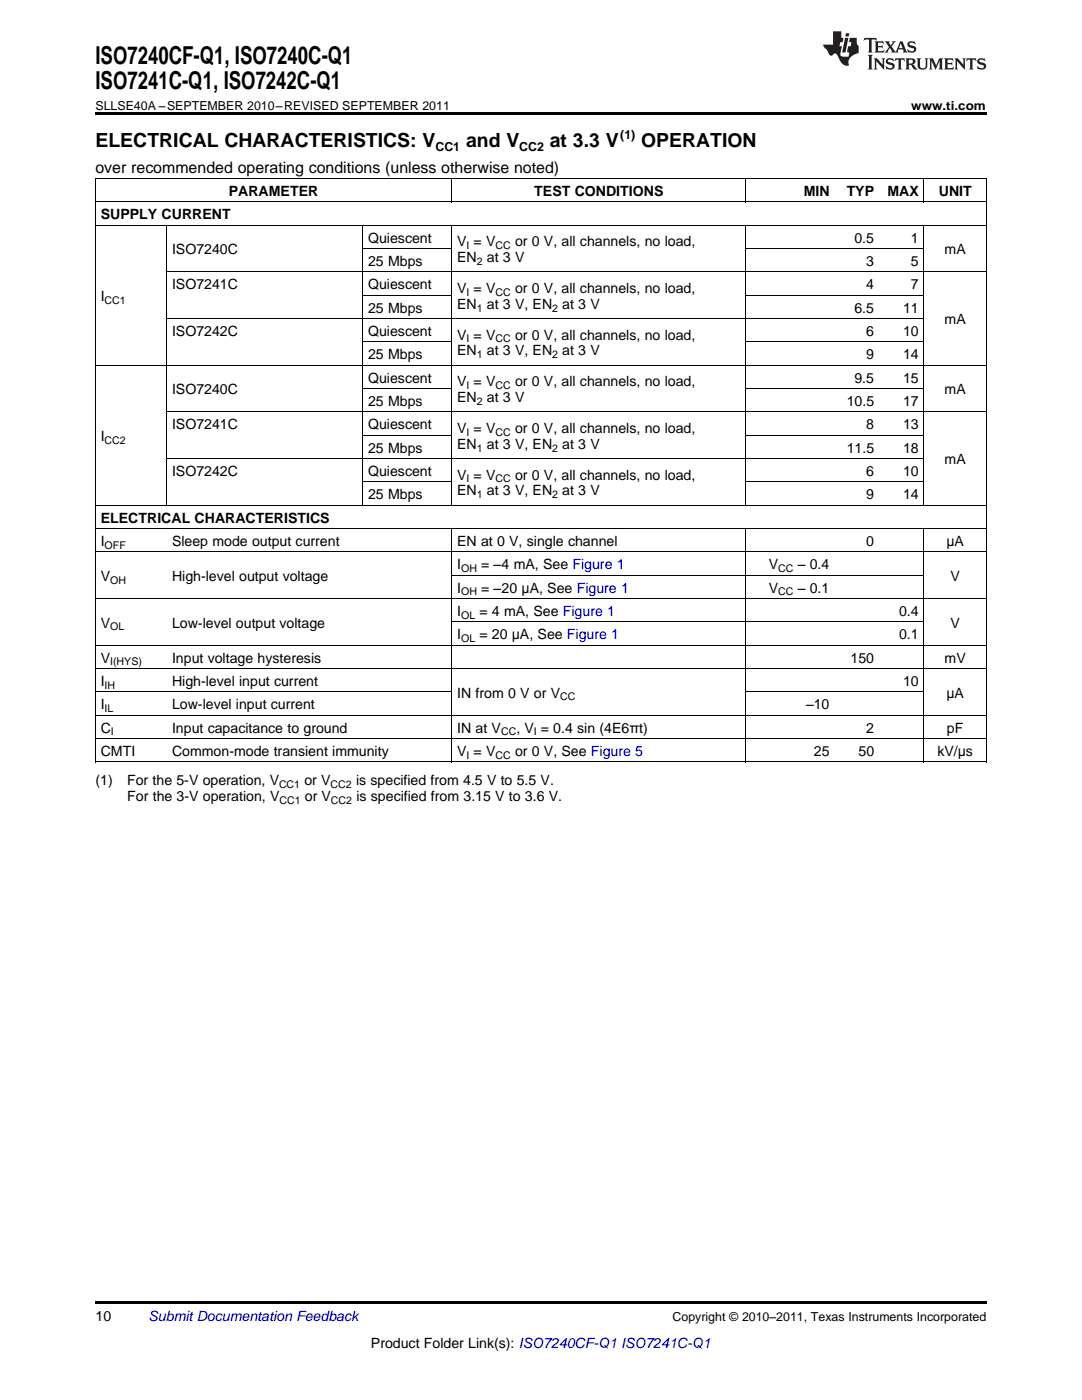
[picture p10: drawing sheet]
<svg xmlns="http://www.w3.org/2000/svg" width="216mm" height="279mm" viewBox="0 0 216 279" stroke-linecap="round" stroke-linejoin="round" font-family="sans-serif">
<defs><g id="words">
<g font-size="4.9">
<text x="19" y="12.8">ISO7240CF-Q1, ISO7240C-Q1</text>
<text x="19" y="17.8">ISO7241C-Q1, ISO7242C-Q1</text>
</g>
<g font-size="3.9">
<text x="19" y="29.3">ELECTRICAL CHARACTERISTICS: V</text>
<text x="93" y="29.3">and V</text>
<text x="109.7" y="29.3">at 3.3 V</text>
<text x="127.9" y="29.3">OPERATION</text>
</g>
<text font-size="3.2" x="19" y="34.4">over recommended operating conditions (unless otherwise noted)</text>
<g font-size="2.8">
<text x="45.6" y="39.1">PARAMETER</text>
<text x="106.6" y="39.1">TEST CONDITIONS</text>
<text x="160.4" y="39.1">MIN</text>
<text x="168.9" y="39.1">TYP</text>
<text x="177.1" y="39.1">MAX</text>
<text x="187.3" y="39.1">UNIT</text>
<text x="20.1" y="43.7">SUPPLY CURRENT</text>
<text x="34.3" y="50.7">ISO7240C</text>
<text x="73.4" y="48.4">Quiescent</text>
<text x="73.4" y="53.1">25 Mbps</text>
<text x="91.2" y="49.1">V = V</text>
<text x="91.2" y="52.3">EN</text>
<text x="97.2" y="52.3">at 3 V</text>
<text x="102.8" y="49.1">or 0 V, all channels, no load,</text>
<text x="170.5" y="48.4">0.5</text>
<text x="172.9" y="53.1">3</text>
<text x="181.8" y="48.4">1</text>
<text x="181.8" y="53.1">5</text>
<text x="188.5" y="50.7">mA</text>
<text x="34.3" y="57.7">ISO7241C</text>
<text x="73.4" y="57.7">Quiescent</text>
<text x="91.2" y="58.5">V = V</text>
<text x="102.8" y="58.5">or 0 V, all channels, no load,</text>
<text x="172.9" y="57.7">4</text>
<text x="181.8" y="57.7">7</text>
<text x="20.1" y="60">I</text>
<text x="73.4" y="62.4">25 Mbps</text>
<text x="91.2" y="61.6">EN</text>
<text x="97.2" y="61.6">at 3 V, EN</text>
<text x="112.2" y="61.6">at 3 V</text>
<text x="170.5" y="62.4">6.5</text>
<text x="180.2" y="62.4">11</text>
<text x="188.5" y="64.7">mA</text>
<text x="34.3" y="67">ISO7242C</text>
<text x="73.4" y="67">Quiescent</text>
<text x="73.4" y="71.7">25 Mbps</text>
<text x="91.2" y="67.8">V = V</text>
<text x="91.2" y="70.9">EN</text>
<text x="97.2" y="70.9">at 3 V, EN</text>
<text x="102.8" y="67.8">or 0 V, all channels, no load,</text>
<text x="112.2" y="70.9">at 3 V</text>
<text x="172.9" y="67">6</text>
<text x="172.9" y="71.7">9</text>
<text x="180.2" y="67">10</text>
<text x="180.2" y="71.7">14</text>
<text x="73.4" y="76.3">Quiescent</text>
<text x="91.2" y="77.1">V = V</text>
<text x="102.8" y="77.1">or 0 V, all channels, no load,</text>
<text x="170.5" y="76.3">9.5</text>
<text x="180.2" y="76.3">15</text>
<text x="34.3" y="78.7">ISO7240C</text>
<text x="73.4" y="81">25 Mbps</text>
<text x="91.2" y="80.3">EN</text>
<text x="97.2" y="80.3">at 3 V</text>
<text x="168.9" y="81">10.5</text>
<text x="180.2" y="81">17</text>
<text x="188.5" y="78.7">mA</text>
<text x="20.1" y="88">I</text>
<text x="34.3" y="85.7">ISO7241C</text>
<text x="73.4" y="85.7">Quiescent</text>
<text x="91.2" y="86.4">V = V</text>
<text x="91.2" y="89.6">EN</text>
<text x="97.2" y="89.6">at 3 V, EN</text>
<text x="102.8" y="86.4">or 0 V, all channels, no load,</text>
<text x="112.2" y="89.6">at 3 V</text>
<text x="172.9" y="85.7">8</text>
<text x="180.2" y="85.7">13</text>
<text x="34.3" y="95">ISO7242C</text>
<text x="73.4" y="90.3">25 Mbps</text>
<text x="73.4" y="95">Quiescent</text>
<text x="91.2" y="95.7">V = V</text>
<text x="102.8" y="95.7">or 0 V, all channels, no load,</text>
<text x="168.9" y="90.3">11.5</text>
<text x="172.9" y="95">6</text>
<text x="180.2" y="90.3">18</text>
<text x="180.2" y="95">10</text>
<text x="188.5" y="92.6">mA</text>
<text x="73.4" y="99.6">25 Mbps</text>
<text x="91.2" y="98.9">EN</text>
<text x="97.2" y="98.9">at 3 V, EN</text>
<text x="112.2" y="98.9">at 3 V</text>
<text x="172.9" y="99.6">9</text>
<text x="180.2" y="99.6">14</text>
<text x="20.1" y="104.3">ELECTRICAL CHARACTERISTICS</text>
<text x="20.1" y="108.9">I</text>
<text x="34.3" y="108.9">Sleep mode output current</text>
<text x="91.2" y="108.9">EN at 0 V, single channel</text>
<text x="91.2" y="113.6">I</text>
<text x="96" y="113.6">= –4 mA, See Figure 1</text>
<text x="153.4" y="113.6">V</text>
<text x="159.2" y="113.6">– 0.4</text>
<text x="172.9" y="108.9">0</text>
<text x="188.8" y="108.9">μA</text>
<text x="20.1" y="115.9">V</text>
<text x="34.3" y="115.9">High-level output voltage</text>
<text x="91.2" y="118.3">I</text>
<text x="96" y="118.3">= –20 μA, See Figure 1</text>
<text x="153.4" y="118.3">V</text>
<text x="159.2" y="118.3">– 0.1</text>
<text x="189.7" y="115.9">V</text>
<text x="20.1" y="125.2">V</text>
<text x="34.3" y="125.2">Low-level output voltage</text>
<text x="91.2" y="122.9">I</text>
<text x="95.7" y="122.9">= 4 mA, See Figure 1</text>
<text x="179.4" y="122.9">0.4</text>
<text x="189.7" y="125.2">V</text>
<text x="91.2" y="127.6">I</text>
<text x="95.7" y="127.6">= 20 μA, See Figure 1</text>
<text x="179.4" y="127.6">0.1</text>
<text x="20.1" y="132.2">V</text>
<text x="20.1" y="136.9">I</text>
<text x="34.3" y="132.2">Input voltage hysteresis</text>
<text x="34.3" y="136.9">High-level input current</text>
<text x="169.7" y="132.2">150</text>
<text x="180.2" y="136.9">10</text>
<text x="188.5" y="132.2">mV</text>
<text x="20.1" y="141.5">I</text>
<text x="34.3" y="141.5">Low-level input current</text>
<text x="91.2" y="139.2">IN from 0 V or V</text>
<text x="160.8" y="141.5">–10</text>
<text x="188.8" y="139.2">μA</text>
<text x="20.1" y="146.2">C</text>
<text x="34.3" y="146.2">Input capacitance to ground</text>
<text x="91.2" y="146.2">IN at V</text>
<text x="103" y="146.2">, V = 0.4 sin (4E6πt)</text>
<text x="172.9" y="146.2">2</text>
<text x="188.9" y="146.2">pF</text>
<text x="20.1" y="150.8">CMTI</text>
<text x="34.3" y="150.8">Common-mode transient immunity</text>
<text x="91.2" y="150.8">V = V</text>
<text x="102.8" y="150.8">or 0 V, See Figure 5</text>
<text x="162.4" y="150.8">25</text>
<text x="171.3" y="150.8">50</text>
<text x="187" y="150.8">kV/μs</text>
<text x="19" y="156.7">(1)</text>
<text x="25.4" y="156.7">For the 5-V operation, V</text>
<text x="25.4" y="159.9">For the 3-V operation, V</text>
<text x="60.8" y="156.7">or V</text>
<text x="60.8" y="159.9">or V</text>
<text x="71.1" y="156.7">is specified from 4.5 V to 5.5 V.</text>
<text x="71.1" y="159.9">is specified from 3.15 V to 3.6 V.</text>
<text x="19" y="263.6">10</text>
<text x="74" y="269">Product Folder Link(s): ISO7240CF-Q1 ISO7241C-Q1</text>
</g>
<text font-size="2.8" fill="#0000c8" x="29.6" y="263.6">Submit Documentation Feedback</text>
<g font-size="2.5">
<text x="19" y="21.9">SLLSE40A –SEPTEMBER 2010–REVISED SEPTEMBER 2011</text>
<text x="181.8" y="21.9">www.ti.com</text>
<text x="123.8" y="27.7">(1)</text>
<text x="86.9" y="30.1">CC1</text>
<text x="103.6" y="30.1">CC2</text>
<text x="134.2" y="263.6">Copyright © 2010–2011, Texas Instruments Incorporated</text>
</g>
<g font-size="2.1">
<text x="93.1" y="49.7">I</text>
<text x="95.1" y="52.9">2</text>
<text x="98.9" y="49.7">CC</text>
<text x="93.1" y="59">I</text>
<text x="98.9" y="59">CC</text>
<text x="20.9" y="60.6">CC1</text>
<text x="95.1" y="62.2">1</text>
<text x="110.2" y="62.2">2</text>
<text x="93.1" y="68.3">I</text>
<text x="95.1" y="71.5">1</text>
<text x="98.9" y="68.3">CC</text>
<text x="110.2" y="71.5">2</text>
<text x="93.1" y="77.6">I</text>
<text x="98.9" y="77.6">CC</text>
<text x="95.1" y="80.8">2</text>
<text x="20.9" y="88.5">CC2</text>
<text x="93.1" y="87">I</text>
<text x="98.9" y="87">CC</text>
<text x="95.1" y="90.1">1</text>
<text x="110.2" y="90.1">2</text>
<text x="93.1" y="96.3">I</text>
<text x="95.1" y="99.4">1</text>
<text x="98.9" y="96.3">CC</text>
<text x="110.2" y="99.4">2</text>
<text x="20.9" y="109.5">OFF</text>
<text x="22" y="116.5">OH</text>
<text x="92" y="114.2">OH</text>
<text x="92" y="118.8">OH</text>
<text x="155.3" y="114.2">CC</text>
<text x="155.3" y="118.8">CC</text>
<text x="22" y="125.8">OL</text>
<text x="92" y="123.5">OL</text>
<text x="92" y="128.1">OL</text>
<text x="20.9" y="137.4">IH</text>
<text x="22" y="132.8">I(HYS)</text>
<text x="20.9" y="142.1">IL</text>
<text x="111.8" y="139.8">CC</text>
<text x="22.1" y="146.8">I</text>
<text x="100" y="146.8">CC</text>
<text x="106.5" y="146.8">I</text>
<text x="93.1" y="151.4">I</text>
<text x="98.9" y="151.4">CC</text>
<text x="55.7" y="157.3">CC1</text>
<text x="55.7" y="160.4">CC1</text>
<text x="66" y="157.3">CC2</text>
<text x="66" y="160.4">CC2</text>
</g>
</g></defs>
<g fill="#231f20">
<path d="M172.5 7.6l-.1 .5 .4-.2h.6v.1v2.1l-.2 .4h.9l-.2-.4v-2.1l.1-.1h.5l.5 .2-.2-.5zM174.5 8.3l.2 .3v1.5l-.2 .4h1.8l.2-.6a1.04 1.04 0 0 1-1.3 .2v-.7h.6l.3 .2v-.6l-.3 .2h-.6v-.6l.8-.1 .4 .3-.2-.5zM176.5 8.3l.9 1.1-.9 1.1h.8l-.2-.2 .4-.7 .5 .7-.2 .2h1.5l-.2-.2 .2-.4h.9l.1 .4-.2 .2h1l-.3-.3-.7-1.9h-.5l-.9 2-.8-1 .9-1h-.8l.1 .3-.4 .5-.3-.6 .1-.2zM179.7 8.6l.4 1h-.7zM181.3 8.4a.63 .63 0 0 0-.2 .7 .63 .63 0 0 0 .6 .4l.6 .2 .1 .2a.75 .75 0 0 1-.7 .4 .75 .75 0 0 1-.6-.5l.1 .7 .1-.1a1.11 1.11 0 0 0 1.5-.6 1.13 1.13 0 0 0-1.2-.8l-.1-.4a1.04 1.04 0 0 1 1.2 .2l-.2-.5-.2 .1-.4-.2zM173.2 10.9l.2 .4v2.2l-.2 .4h1l-.3-.4v-2.2l.3-.4zM174.3 11.6l.3 .4v1.5l-.3 .4h.8l-.2-.4v-1.3l1.5 1.7v-1.9l.2-.4h-.7l.2 .4v.9l-1.1-1.3zM177 11.8a.62 .62 0 0 0-.2 .7 .62 .62 0 0 0 .6 .4l.6 .1 .1 .3a.76 .76 0 0 1-.7 .3 .76 .76 0 0 1-.7-.4l.2 .7 .1-.1a1.11 1.11 0 0 0 1.5-.6 1.13 1.13 0 0 0-1.2-.8l-.1-.4a1.04 1.04 0 0 1 1.2 .2l-.2-.6-.2 .1-.5-.1zM178.7 11.6l-.2 .6a.61 .61 0 0 1 .8-.3v1.6l-.2 .4h.9l-.2-.4v-1.6a.63 .63 0 0 1 .7 .3l-.1-.6zM180.6 11.6l.3 .4v1.5l-.3 .4h1l-.2-.2-.1-.8 .6 .2a.76 .76 0 0 0 1.2 .7l-1-1a.58 .58 0 0 0 .6-.5 .58 .58 0 0 0-.5-.6zM181.4 11.9h.1a.45 .45 0 0 1 .5 .1 .45 .45 0 0 1 .1 .5l-.8 .2zM182.9 11.6l.2 .2a2.17 2.17 0 0 0 .3 1.9 .99 .99 0 0 0 1.6-.6v-1.1l.2-.4h-.7l.2 .2a1.92 1.92 0 0 1-.2 1.8 .6 .6 0 0 1-.9-.5v-1.1l.2-.4zM185.4 11.6l.2 .4v1.5l-.2 .4h.7l-.2-.4v-1.4l.8 1.8 .8-1.8v1.4l-.2 .4h.9l-.2-.4v-1.5l.2-.4h-.8l-.6 1.5-.6-1.5zM188.4 11.6l.2 .4v1.5l-.2 .4h1.8l.1-.6a1.04 1.04 0 0 1-1.2 .1v-.6h.5l.4 .2v-.6l-.4 .2h-.5v-.7h.8l.3 .3-.1-.6zM190.5 11.6l.2 .4v1.5l-.2 .4h.7l-.2-.4v-1.3l1.5 1.7v-1.9l.2-.4h-.7l.2 .4v.9l-1.1-1.3zM192.9 11.6l-.1 .6a.61 .61 0 0 1 .7-.3l.1 1.6-.3 .4h1l-.3-.4 .1-1.6a.63 .63 0 0 1 .7 .3l-.1-.6zM195.2 11.8a.62 .62 0 0 0-.2 .7 .62 .62 0 0 0 .6 .4l.6 .1 .1 .3a.76 .76 0 0 1-.7 .3 .76 .76 0 0 1-.6-.4l.1 .7 .1-.1a1.11 1.11 0 0 0 1.6-.6 1.13 1.13 0 0 0-1.3-.8l-.1-.4a1.04 1.04 0 0 1 1.2 .2l-.1-.6-.2 .1-.5-.1z"/>
<path d="M166.2 6.3v2.6h-1.9v.4l.8 .9a.91 .91 0 0 0 1 .8 .56 .56 0 0 1 .5-.3 .56 .56 0 0 1 .5 .3l.4 .8a1.53 1.53 0 0 0 1.9 1.2 1.54 1.54 0 0 1 1-2.1l.9-.3v-1.4a1.52 1.52 0 0 1-.4-1.6h-1.3l-.2 .8h.5l-.2 .8h-.5l-.1 1v.2l.4 .1-.2 .8a1.93 1.93 0 0 1-1.6-.3l.3-1.8h-.5l.2-.8h.4l.2-.8h-.4v-1.3zM168.6 7.6l-.6 2.9h.7l.6-2.9zM168.8 6.6l-.1 .7h.6l.2-.7z"/>
</g>
<path d="M19 22.5h177.8v.5h-177.8zM19 259.7h177.8v.5h-177.8z" fill="#000"/>
<g fill="none" stroke="#000" stroke-width=".2">
<path d="M19 35.6h177.8M19.1 35.7v116.4M90.1 35.7v4.7M148.8 35.7v4.7M184.3 35.7v4.7M196.8 35.7v116.4M19 45h177.8M19 40.3h177.8M33.2 45v55.9M33.3 54.3h163.5M72.3 45v55.9M72.4 58.9h17.8"/>
<path d="M72.4 49.6h17.8M90.1 45v55.9M148.8 45v55.9M148.8 58.9h35.6M148.8 49.6h35.6M184.3 45v55.9M19 72.9h177.8M33.3 63.6h151.1M72.4 77.6h17.8M72.4 68.2h17.8M148.8 77.6h35.6M148.8 68.2h35.6"/>
<path d="M33.3 91.5h151.1M33.3 82.2h163.5M72.4 96.2h17.8M72.4 86.9h17.8M148.8 96.2h35.6M148.8 86.9h35.6M19 119.5h177.8M19 110.2h177.8M19 105.5h177.8M19 100.8h177.8M90.1 105.6v46.5M90.2 114.8h94.2"/>
<path d="M148.8 105.6v46.5M184.3 105.6v46.5M19 138.1h71.1M19 133.4h177.8M19 128.8h177.8M90.2 124.1h94.2M148.8 138.1h35.6M19 152.1h177.8M19 147.4h177.8M19 142.8h177.8"/>
</g>
<use href="#words"/>
</svg>
